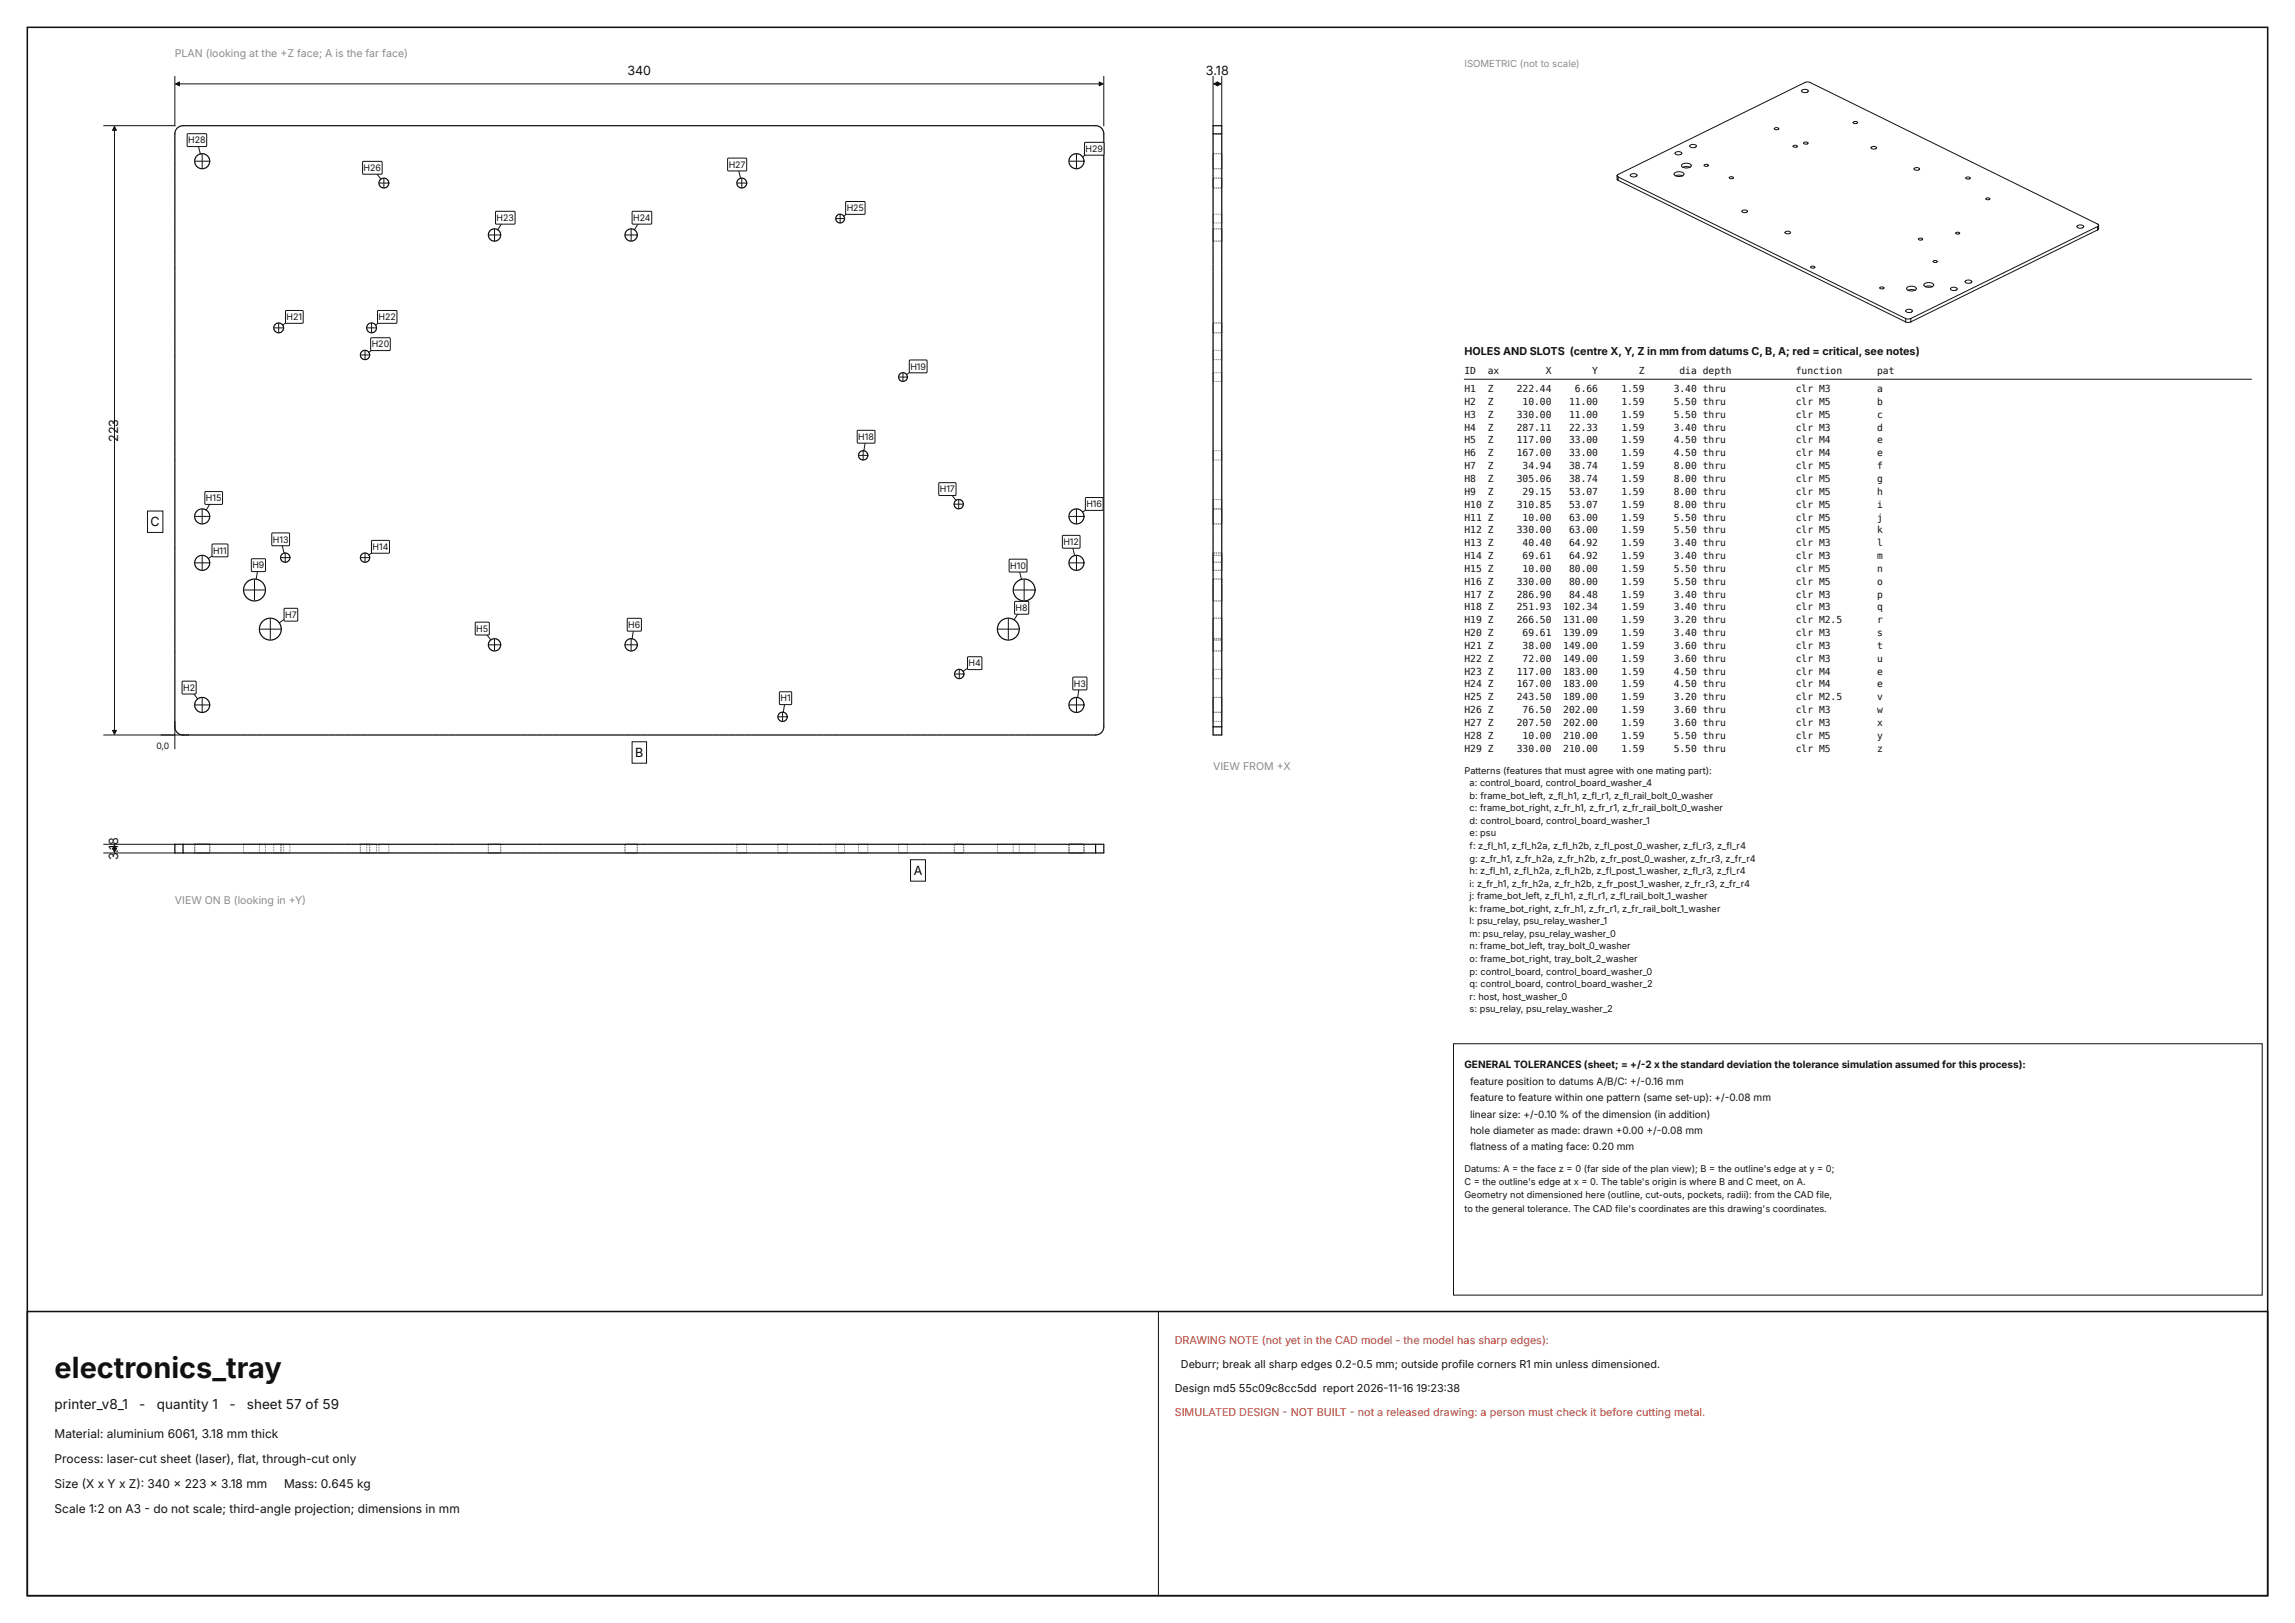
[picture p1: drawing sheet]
<svg xmlns="http://www.w3.org/2000/svg" width="420mm" height="297mm" viewBox="0 0 420 297" stroke-linecap="round" stroke-linejoin="round" font-family="sans-serif">
<defs><g id="words">
<text font-size="5.3" fill="#111" x="10" y="252.1">electronics_tray</text>
<g font-size="2.5" fill="#111">
<text x="10" y="257.9">printer_v8_1</text>
<text x="25.5" y="257.9">-</text>
<text x="28.7" y="257.9">quantity 1</text>
<text x="42" y="257.9">-</text>
<text x="45.2" y="257.9">sheet 57 of 59</text>
</g>
<g font-size="2.3" fill="#111">
<text x="114.8" y="13.8">340</text>
<text x="220.7" y="13.8">3.18</text>
<text x="21.6" y="80.9" transform="rotate(-90 21.6 80.9)">223</text>
<text x="21.6" y="157.4" transform="rotate(-90 21.6 157.4)">3.18</text>
</g>
<g font-size="2.3">
<text x="27.6" y="96.3">C</text>
<text x="116.3" y="138.5">B</text>
<text x="167.2" y="160.1">A</text>
</g>
<g font-size="2.2" fill="#111">
<text x="10" y="263.1">Material: aluminium 6061, 3.18 mm thick</text>
<text x="10" y="267.7">Process: laser-cut sheet (laser), flat, through-cut only</text>
<text x="10" y="272.3">Size (X x Y x Z): 340 x 223 x 3.18 mm</text>
<text x="52" y="272.3">Mass: 0.645 kg</text>
<text x="10" y="276.9">Scale 1:2 on A3 - do not scale; third-angle projection; dimensions in mm</text>
</g>
<g font-size="2" fill="#111">
<text x="268" y="65">HOLES AND SLOTS (centre X, Y, Z in mm from datums C, B, A; red = critical, see notes)</text>
<text x="216.1" y="250.3">Deburr; break all sharp edges 0.2-0.5 mm; outside profile corners R1 min unless dimensioned.</text>
<text x="215" y="254.7">Design md5 55c09c8cc5dd report 2026-11-16 19:23:38</text>
</g>
<g font-size="2" fill="#c0392b">
<text x="215" y="245.9">DRAWING NOTE (not yet in the CAD model - the model has sharp edges):</text>
<text x="215" y="259.1">SIMULATED DESIGN - NOT BUILT - not a released drawing: a person must check it before cutting metal.</text>
</g>
<g font-size="1.9" fill="#8a8a8a">
<text x="32" y="10.5">PLAN (looking at the +Z face; A is the far face)</text>
<text x="222" y="140.9">VIEW FROM +X</text>
<text x="32" y="165.5">VIEW ON B (looking in +Y)</text>
</g>
<text font-size="1.8" fill="#8a8a8a" x="268" y="12.2">ISOMETRIC (not to scale)</text>
<g font-size="1.8" fill="#111">
<text x="268" y="68.4">ID</text>
<text x="268" y="71.7">H1</text>
<text x="272.3" y="68.4">ax</text>
<text x="272.3" y="71.7">Z</text>
<text x="277.6" y="71.7">222.44</text>
<text x="282.9" y="68.4">X</text>
<text x="288.2" y="71.7">6.66</text>
<text x="291.4" y="68.4">Y</text>
<text x="296.7" y="71.7">1.59</text>
<text x="299.9" y="68.4">Z</text>
<text x="306.3" y="71.7">3.40 thru</text>
<text x="307.4" y="68.4">dia depth</text>
<text x="328.6" y="68.4">function</text>
<text x="328.6" y="71.7">clr M3</text>
<text x="343.5" y="68.4">pat</text>
<text x="343.5" y="71.7">a</text>
<text x="268" y="74.1">H2</text>
<text x="268" y="76.5">H3</text>
<text x="272.3" y="74.1">Z</text>
<text x="272.3" y="76.5">Z</text>
<text x="277.6" y="76.5">330.00</text>
<text x="278.6" y="74.1">10.00</text>
<text x="287.1" y="74.1">11.00</text>
<text x="287.1" y="76.5">11.00</text>
<text x="296.7" y="74.1">1.59</text>
<text x="296.7" y="76.5">1.59</text>
<text x="306.3" y="74.1">5.50 thru</text>
<text x="306.3" y="76.5">5.50 thru</text>
<text x="328.6" y="74.1">clr M5</text>
<text x="328.6" y="76.5">clr M5</text>
<text x="343.5" y="74.1">b</text>
<text x="343.5" y="76.5">c</text>
<text x="268" y="78.8">H4</text>
<text x="268" y="81.1">H5</text>
<text x="268" y="83.5">H6</text>
<text x="272.3" y="78.8">Z</text>
<text x="272.3" y="81.1">Z</text>
<text x="272.3" y="83.5">Z</text>
<text x="277.6" y="78.8">287.11</text>
<text x="277.6" y="81.1">117.00</text>
<text x="277.6" y="83.5">167.00</text>
<text x="287.1" y="78.8">22.33</text>
<text x="287.1" y="81.1">33.00</text>
<text x="287.1" y="83.5">33.00</text>
<text x="296.7" y="78.8">1.59</text>
<text x="296.7" y="81.1">1.59</text>
<text x="296.7" y="83.5">1.59</text>
<text x="306.3" y="78.8">3.40 thru</text>
<text x="306.3" y="81.1">4.50 thru</text>
<text x="306.3" y="83.5">4.50 thru</text>
<text x="328.6" y="78.8">clr M3</text>
<text x="328.6" y="81.1">clr M4</text>
<text x="328.6" y="83.5">clr M4</text>
<text x="343.5" y="78.8">d</text>
<text x="343.5" y="81.1">e</text>
<text x="343.5" y="83.5">e</text>
<text x="268" y="85.8">H7</text>
<text x="268" y="88.2">H8</text>
<text x="272.3" y="85.8">Z</text>
<text x="272.3" y="88.2">Z</text>
<text x="277.6" y="88.2">305.06</text>
<text x="278.6" y="85.8">34.94</text>
<text x="287.1" y="85.8">38.74</text>
<text x="287.1" y="88.2">38.74</text>
<text x="296.7" y="85.8">1.59</text>
<text x="296.7" y="88.2">1.59</text>
<text x="306.3" y="85.8">8.00 thru</text>
<text x="306.3" y="88.2">8.00 thru</text>
<text x="328.6" y="85.8">clr M5</text>
<text x="328.6" y="88.2">clr M5</text>
<text x="343.5" y="85.8">f</text>
<text x="343.5" y="88.2">g</text>
<text x="268" y="90.6">H9</text>
<text x="268" y="92.9">H10 Z</text>
<text x="268" y="95.2">H11 Z</text>
<text x="272.3" y="90.6">Z</text>
<text x="277.6" y="92.9">310.85</text>
<text x="278.6" y="90.6">29.15</text>
<text x="278.6" y="95.2">10.00</text>
<text x="287.1" y="90.6">53.07</text>
<text x="287.1" y="92.9">53.07</text>
<text x="287.1" y="95.2">63.00</text>
<text x="296.7" y="90.6">1.59</text>
<text x="296.7" y="92.9">1.59</text>
<text x="296.7" y="95.2">1.59</text>
<text x="306.3" y="90.6">8.00 thru</text>
<text x="306.3" y="92.9">8.00 thru</text>
<text x="306.3" y="95.2">5.50 thru</text>
<text x="328.6" y="90.6">clr M5</text>
<text x="328.6" y="92.9">clr M5</text>
<text x="328.6" y="95.2">clr M5</text>
<text x="343.5" y="90.6">h</text>
<text x="343.5" y="92.9">i</text>
<text x="343.5" y="95.2">j</text>
<text x="268" y="97.6">H12 Z</text>
<text x="268" y="99.9">H13 Z</text>
<text x="277.6" y="97.6">330.00</text>
<text x="278.6" y="99.9">40.40</text>
<text x="287.1" y="97.6">63.00</text>
<text x="287.1" y="99.9">64.92</text>
<text x="296.7" y="97.6">1.59</text>
<text x="296.7" y="99.9">1.59</text>
<text x="306.3" y="97.6">5.50 thru</text>
<text x="306.3" y="99.9">3.40 thru</text>
<text x="328.6" y="97.6">clr M5</text>
<text x="328.6" y="99.9">clr M3</text>
<text x="343.5" y="97.6">k</text>
<text x="343.5" y="99.9">l</text>
<text x="268" y="102.3">H14 Z</text>
<text x="268" y="104.7">H15 Z</text>
<text x="268" y="107">H16 Z</text>
<text x="277.6" y="107">330.00</text>
<text x="278.6" y="102.3">69.61</text>
<text x="278.6" y="104.7">10.00</text>
<text x="287.1" y="102.3">64.92</text>
<text x="287.1" y="104.7">80.00</text>
<text x="287.1" y="107">80.00</text>
<text x="296.7" y="102.3">1.59</text>
<text x="296.7" y="104.7">1.59</text>
<text x="296.7" y="107">1.59</text>
<text x="306.3" y="102.3">3.40 thru</text>
<text x="306.3" y="104.7">5.50 thru</text>
<text x="306.3" y="107">5.50 thru</text>
<text x="328.6" y="102.3">clr M3</text>
<text x="328.6" y="104.7">clr M5</text>
<text x="328.6" y="107">clr M5</text>
<text x="343.5" y="102.3">m</text>
<text x="343.5" y="104.7">n</text>
<text x="343.5" y="107">o</text>
<text x="268" y="109.4">H17 Z</text>
<text x="268" y="111.7">H18 Z</text>
<text x="277.6" y="109.4">286.90</text>
<text x="277.6" y="111.7">251.93</text>
<text x="286.1" y="111.7">102.34</text>
<text x="287.1" y="109.4">84.48</text>
<text x="296.7" y="109.4">1.59</text>
<text x="296.7" y="111.7">1.59</text>
<text x="306.3" y="109.4">3.40 thru</text>
<text x="306.3" y="111.7">3.40 thru</text>
<text x="328.6" y="109.4">clr M3</text>
<text x="328.6" y="111.7">clr M3</text>
<text x="343.5" y="109.4">p</text>
<text x="343.5" y="111.7">q</text>
<text x="268" y="114">H19 Z</text>
<text x="268" y="116.4">H20 Z</text>
<text x="268" y="118.7">H21 Z</text>
<text x="277.6" y="114">266.50</text>
<text x="278.6" y="116.4">69.61</text>
<text x="278.6" y="118.7">38.00</text>
<text x="286.1" y="114">131.00</text>
<text x="286.1" y="116.4">139.09</text>
<text x="286.1" y="118.7">149.00</text>
<text x="296.7" y="114">1.59</text>
<text x="296.7" y="116.4">1.59</text>
<text x="296.7" y="118.7">1.59</text>
<text x="306.3" y="114">3.20 thru</text>
<text x="306.3" y="116.4">3.40 thru</text>
<text x="306.3" y="118.7">3.60 thru</text>
<text x="328.6" y="114">clr M2.5</text>
<text x="328.6" y="116.4">clr M3</text>
<text x="328.6" y="118.7">clr M3</text>
<text x="343.5" y="114">r</text>
<text x="343.5" y="116.4">s</text>
<text x="343.5" y="118.7">t</text>
<text x="268" y="121.1">H22 Z</text>
<text x="268" y="123.5">H23 Z</text>
<text x="268" y="125.8">H24 Z</text>
<text x="277.6" y="123.5">117.00</text>
<text x="277.6" y="125.8">167.00</text>
<text x="278.6" y="121.1">72.00</text>
<text x="286.1" y="121.1">149.00</text>
<text x="286.1" y="123.5">183.00</text>
<text x="286.1" y="125.8">183.00</text>
<text x="296.7" y="121.1">1.59</text>
<text x="296.7" y="123.5">1.59</text>
<text x="296.7" y="125.8">1.59</text>
<text x="306.3" y="121.1">3.60 thru</text>
<text x="306.3" y="123.5">4.50 thru</text>
<text x="306.3" y="125.8">4.50 thru</text>
<text x="328.6" y="121.1">clr M3</text>
<text x="328.6" y="123.5">clr M4</text>
<text x="328.6" y="125.8">clr M4</text>
<text x="343.5" y="121.1">u</text>
<text x="343.5" y="123.5">e</text>
<text x="343.5" y="125.8">e</text>
<text x="268" y="128.2">H25 Z</text>
<text x="268" y="130.5">H26 Z</text>
<text x="277.6" y="128.2">243.50</text>
<text x="278.6" y="130.5">76.50</text>
<text x="286.1" y="128.2">189.00</text>
<text x="286.1" y="130.5">202.00</text>
<text x="296.7" y="128.2">1.59</text>
<text x="296.7" y="130.5">1.59</text>
<text x="306.3" y="128.2">3.20 thru</text>
<text x="306.3" y="130.5">3.60 thru</text>
<text x="328.6" y="128.2">clr M2.5</text>
<text x="328.6" y="130.5">clr M3</text>
<text x="343.5" y="128.2">v</text>
<text x="343.5" y="130.5">w</text>
<text x="268" y="132.8">H27 Z</text>
<text x="268" y="135.2">H28 Z</text>
<text x="268" y="137.6">H29 Z</text>
<text x="277.6" y="132.8">207.50</text>
<text x="277.6" y="137.6">330.00</text>
<text x="278.6" y="135.2">10.00</text>
<text x="286.1" y="132.8">202.00</text>
<text x="286.1" y="135.2">210.00</text>
<text x="286.1" y="137.6">210.00</text>
<text x="296.7" y="132.8">1.59</text>
<text x="296.7" y="135.2">1.59</text>
<text x="296.7" y="137.6">1.59</text>
<text x="306.3" y="132.8">3.60 thru</text>
<text x="306.3" y="135.2">5.50 thru</text>
<text x="306.3" y="137.6">5.50 thru</text>
<text x="328.6" y="132.8">clr M3</text>
<text x="328.6" y="135.2">clr M5</text>
<text x="328.6" y="137.6">clr M5</text>
<text x="343.5" y="132.8">x</text>
<text x="343.5" y="135.2">y</text>
<text x="343.5" y="137.6">z</text>
<text x="268" y="195.5">GENERAL TOLERANCES (sheet; = +/-2 x the standard deviation the tolerance simulation assumed for this process):</text>
<text x="269" y="198.5">feature position to datums A/B/C: +/-0.16 mm</text>
<text x="269" y="201.5">feature to feature within one pattern (same set-up): +/-0.08 mm</text>
<text x="269" y="204.5">linear size: +/-0.10 % of the dimension (in addition)</text>
<text x="269" y="207.5">hole diameter as made: drawn +0.00 +/-0.08 mm</text>
<text x="269" y="210.5">flatness of a mating face: 0.20 mm</text>
</g>
<g font-size="1.7" fill="#111">
<text x="268" y="141.6">Patterns (features that must agree with one mating part):</text>
<text x="268.9" y="143.9">a: control_board, control_board_washer_4</text>
<text x="268.9" y="146.2">b: frame_bot_left, z_fl_h1, z_fl_r1, z_fl_rail_bolt_0_washer</text>
<text x="268.9" y="148.5">c: frame_bot_right, z_fr_h1, z_fr_r1, z_fr_rail_bolt_0_washer</text>
<text x="268.9" y="150.8">d: control_board, control_board_washer_1</text>
<text x="268.9" y="153.1">e: psu</text>
<text x="268.9" y="155.4">f: z_fl_h1, z_fl_h2a, z_fl_h2b, z_fl_post_0_washer, z_fl_r3, z_fl_r4</text>
<text x="268.9" y="157.7">g: z_fr_h1, z_fr_h2a, z_fr_h2b, z_fr_post_0_washer, z_fr_r3, z_fr_r4</text>
<text x="268.9" y="160">h: z_fl_h1, z_fl_h2a, z_fl_h2b, z_fl_post_1_washer, z_fl_r3, z_fl_r4</text>
<text x="268.9" y="162.3">i: z_fr_h1, z_fr_h2a, z_fr_h2b, z_fr_post_1_washer, z_fr_r3, z_fr_r4</text>
<text x="268.9" y="164.6">j: frame_bot_left, z_fl_h1, z_fl_r1, z_fl_rail_bolt_1_washer</text>
<text x="268.9" y="166.9">k: frame_bot_right, z_fr_h1, z_fr_r1, z_fr_rail_bolt_1_washer</text>
<text x="268.9" y="169.2">l: psu_relay, psu_relay_washer_1</text>
<text x="268.9" y="171.4">m: psu_relay, psu_relay_washer_0</text>
<text x="268.9" y="173.7">n: frame_bot_left, tray_bolt_0_washer</text>
<text x="268.9" y="176">o: frame_bot_right, tray_bolt_2_washer</text>
<text x="268.9" y="178.3">p: control_board, control_board_washer_0</text>
<text x="268.9" y="180.6">q: control_board, control_board_washer_2</text>
<text x="268.9" y="182.9">r: host, host_washer_0</text>
<text x="268.9" y="185.2">s: psu_relay, psu_relay_washer_2</text>
<text x="268" y="214.5">Datums: A = the face z = 0 (far side of the plan view); B = the outline's edge at y = 0;</text>
<text x="268" y="216.9">C = the outline's edge at x = 0. The table's origin is where B and C meet, on A.</text>
<text x="268" y="219.3">Geometry not dimensioned here (outline, cut-outs, pockets, radii): from the CAD file,</text>
<text x="268" y="221.7">to the general tolerance. The CAD file's coordinates are this drawing's coordinates.</text>
</g>
<g font-size="1.6" fill="#111">
<text x="34.4" y="26.2">H28</text>
<text x="198.7" y="27.8">H29</text>
<text x="66.5" y="31.3">H26</text>
<text x="133.4" y="30.7">H27</text>
<text x="90.9" y="40.4">H23</text>
<text x="115.9" y="40.4">H24</text>
<text x="154.9" y="38.6">H25</text>
<text x="52.4" y="58.6">H21</text>
<text x="69.3" y="58.6">H22</text>
<text x="68" y="63.6">H20</text>
<text x="166.6" y="67.6">H19</text>
<text x="157.1" y="80.5">H18</text>
<text x="37.7" y="91.7">H15</text>
<text x="172" y="90.1">H17</text>
<text x="198.8" y="92.8">H16</text>
<text x="39" y="101.3">H11</text>
<text x="49.9" y="99.3">H13</text>
<text x="68.2" y="100.7">H14</text>
<text x="194.6" y="99.7">H12</text>
<text x="46.2" y="104">H9</text>
<text x="184.9" y="104.1">H10</text>
<text x="52.2" y="113.1">H7</text>
<text x="185.9" y="111.8">H8</text>
<text x="87.2" y="115.6">H5</text>
<text x="115" y="114.9">H6</text>
<text x="177.3" y="121.9">H4</text>
<text x="196.5" y="125.7">H3</text>
<text x="33.5" y="126.4">H2</text>
<text x="142.8" y="128.4">H1</text>
<text x="28.6" y="137">0,0</text>
</g>
</g></defs>
<path d="M5 5h410v287h-410zM5 240h410v52h-410z" fill="none" stroke="#111" stroke-width=".28"/>
<g fill="none" stroke="#111" stroke-width=".18">
<path d="M32 14v9h-13M32.1 15.4h169.8M202 14v9M222 14v9M222.1 15.4h1.3M223.6 14v9M329.8 16.5l.7-.1 .3 .1 .1 .2-.2 .2h-.5l-.4-.1zM20.9 23.1v111.3M35.8 29.5h2.4M36.3 26.5l.4 1.7M37 28.3v2.4M68.7 31.4l1 1.4"/>
<path d="M69.4 33.5h1.7M70.3 32.7v1.6M134.9 33.5h1.7M135.1 31l.4 1.6M135.8 32.7v1.6M153 40h1.5M153.8 39.3v1.4M155.8 38.6l-1.4 .9M195.8 29.5h2.4M197 28.3v2.4M199.5 27.7l-1.4 1M295.9 32.2l.2-.3 34.2-16.8 .6-.1 53 26 .2 .2"/>
<path d="M295.9 32.2l.2 .2M295.9 32.2v.6l.2 .2M296.1 32.4l52.6 25.9M296.1 33l52.6 25.9M296.1 32.4v.6M298.4 32l.7-.2 .4 .1 .1 .2-.3 .2-.5 .1-.4-.2zM306.5 31.7l.4-.2 .6-.1 .5 .2 .2 .3-.4 .3-.7 .1-.6-.2zM306.6 27.9l.7-.1 .4 .1 .1 .2-.3 .2h-.5l-.4-.1zM306.6 32.2l.7-.2 .6 .2M307.8 30.1l.4-.2h.6l.5 .1 .2 .3-.4 .4h-.7l-.6-.2zM308 30.6l.6-.1 .7 .1M309.3 26.6l.7-.2 .3 .1 .2 .2-.3 .3h-.5l-.4-.1z"/>
<path d="M311.9 30.2l.5-.1 .2 .2-.4 .1-.3-.1zM316.5 32.4l.4-.1 .3 .2-.4 .2-.3-.1zM318.8 38.6l.6-.2 .4 .3-.2 .2h-.4l-.4-.1zM324.8 23.5l.4-.1 .3 .2-.5 .1-.2-.1zM328.2 26.7l.4-.1 .3 .2-.5 .1-.2-.1zM330.1 26.1l.5-.1 .3 .2-.5 .2-.3-.1zM339.2 22.3l.4-.1 .3 .2-.5 .2-.2-.1zM342.5 26.9l.5-.1 .4 .3-.2 .1-.4 .1-.3-.2zM350.3 30.8l.6-.1 .4 .2-.2 .2-.4 .1-.4-.2zM359.8 32.5l.5-.1 .3 .2-.5 .2-.3-.1zM363.5 36.3l.4-.1 .2 .2-.4 .2-.2-.1zM50.2 60h1.6"/>
<path d="M51 59.2v1.6M53.1 58.5l-1.4 1M67.2 60h1.6M68 59.2v1.6M70.1 58.5l-1.4 1M89.5 43h2M90.5 42v2M92 40.6l-.9 1.4M114.5 43h2M115.5 42v2M117 40.6l-.9 1.4M326.7 42.4l.6-.1 .4 .3-.2 .1-.5 .1-.3-.1z"/>
<path d="M331.4 48.8l.4-.1 .3 .2-.4 .2-.3-.1zM344.1 52.6l.4-.1 .3 .2-.5 .2-.2-.1zM348.7 58.3l.5 .1 .5-.1M348.7 58.9l.5 .1 .5-.1M348.7 58.3v.6M348.8 56.8l.7-.2 .4 .1 .1 .2-.3 .2-.5 .1-.4-.2zM349 52.6l.4-.2h.6l.5 .1 .2 .3-.4 .4h-.7l-.6-.2zM349.2 53.1l.6-.1 .6 .1M349.7 58.3v.6M351.1 43.7l.5-.1 .2 .2-.4 .1-.3-.1zM352.2 52l.4-.3h.6l.5 .2 .2 .3-.4 .3-.7 .1-.6-.3zM352.3 52.5l.7-.2 .6 .2"/>
<path d="M353.8 47.8l.5-.1 .2 .2-.4 .1-.3-.1zM357 52.7l.7-.1 .4 .1 .1 .2-.3 .2-.5 .1-.4-.2zM357.9 42.6l.5-.1 .2 .2-.4 .1-.3-.1zM359.7 51.4l.7-.1 .3 .1 .1 .2-.2 .2h-.5l-.4-.1zM380.2 41.3l.7-.1 .3 .1 .1 .2-.2 .2-.5 .1-.4-.2zM383.9 41.5l-34.2 16.8M383.9 42.1l-34.2 16.8M383.9 41.5v.6M384.1 41.2l-.2 .3M384.1 41.2v.7l-.2 .2M66 65h1.6M66.8 64.2v1.5"/>
<path d="M68.9 63.5l-1.4 1M164.5 69h1.5M165.3 68.3v1.4M167.3 67.6l-1.4 .9M268 69.4h144M35.8 94.5h2.4M37 93.3v2.4M38.6 91.9l-.9 1.4M51.6 99.6l.4 1.6M157.2 83.3h1.5M158 82.6v1.5M158.4 80.8l-.3 1.7"/>
<path d="M173.9 90.2l1 1.4M174.7 92.3h1.5M175.5 91.5v1.5M195.8 94.5h2.4M197 93.3v2.4M199.5 92.7l-1.4 1M35.8 103h2.4M37 101.8v2.4M39.5 101.2l-1.4 1M44.8 108h3.6M46.6 106.2v3.6M47.2 104.3l-.3 1.7"/>
<path d="M47.7 115.1h3.6M49.5 113.3v3.6M51.4 102h1.6M52.2 101.3v1.5M52.5 113l-1.4 1M66 102h1.6M66.8 101.3v1.5M68.9 100.6l-1.4 1M88.8 115.7l1 1.4M89.5 118h2M90.5 117v2M114.5 118h2"/>
<path d="M115.5 117v2M115.9 115.2l-.2 1.7M182.7 115.1h3.6M184.5 113.3v3.6M185.6 108h3.6M186.5 112l-.9 1.4M186.5 104.4l.4 1.6M187.4 106.2v3.6M195.8 103h2.4M196.3 100l.4 1.7M197 101.8v2.4M19 134.5h15.5"/>
<path d="M32 132v5M35.1 126.5l1.1 1.4M35.8 129h2.4M37 127.8v2.4M142.5 131.2h1.5M143.2 130.4v1.5M143.6 128.7l-.2 1.6M174.8 123.3h1.5M175.6 122.6v1.5M177.6 121.9l-1.4 .9M195.8 129h2.4M197 127.8v2.4"/>
<path d="M197.5 126l-.3 1.6M19 156.1h13M19 154.5h13M20.9 154.6v1.3M266 191h148v46h-148zM212 240v52"/>
</g>
<g fill="none" stroke="#8a8a8a" stroke-width=".18" stroke-dasharray=".3 .2" stroke-linecap="butt">
<path d="M32 24.5l.1-.6 .3-.5 .5-.3 .6-.1M33.5 23h167M38.4 29.5a1.37 1.37 0 0 0-2.1-1.2 1.37 1.37 0 0 0-.1 2.3 1.37 1.37 0 0 0 2.2-1v-.1M71.2 33.5a.9 .9 0 0 0-1.4-.8 .9 .9 0 0 0 0 1.6 .9 .9 0 0 0 1.3-.7l.1-.1M136.7 33.5a.9 .9 0 0 0-1.4-.8 .9 .9 0 0 0 0 1.6 .9 .9 0 0 0 1.3-.7l.1-.1M154.5 40a.8 .8 0 0 0-1.1-.7 .8 .8 0 0 0-.1 1.4 .8 .8 0 0 0 1.2-.6v-.1M198.4 29.5a1.37 1.37 0 0 0-2.1-1.2 1.37 1.37 0 0 0-.1 2.3 1.37 1.37 0 0 0 2.2-1v-.1M200.5 23l.6 .1 .5 .3 .3 .5 .1 .6M222 24.5v-1.5M222 29.5v-1.4M222 28.1v2.8M222 30.9v-1.4"/>
<path d="M222 33.5v-.9M222 32.6v1.8M222 34.4v-.9M222 40v-.8M222 39.2v1.6M223.6 24.5v-1.5M223.6 23h-1.6M223.6 29.5v-1.4M223.6 28.1v2.8M223.6 30.9v-1.4M223.6 33.5v-.9M223.6 32.6v1.8"/>
<path d="M223.6 34.4v-.9M223.6 40v-.8M223.6 39.2v1.6M223.6 28.1h-1.6M223.6 30.9h-1.6M223.6 32.6h-1.6M223.6 34.4h-1.6M223.6 39.2h-1.6M223.6 24.5h-1.6M51.9 60a.9 .9 0 0 0-1.3-.8 .9 .9 0 0 0-.1 1.6 .9 .9 0 0 0 1.4-.7v-.1M68.9 60a.9 .9 0 0 0-1.3-.8 .9 .9 0 0 0-.1 1.6 .9 .9 0 0 0 1.4-.7v-.1M91.6 43a1.13 1.13 0 0 0-1.6-1 1.13 1.13 0 0 0-.1 1.9 1.13 1.13 0 0 0 1.7-.8v-.1"/>
<path d="M116.6 43a1.13 1.13 0 0 0-1.6-1 1.13 1.13 0 0 0-.1 1.9 1.13 1.13 0 0 0 1.7-.8v-.1M222 60v-.9M222 59.1v1.8M222 43v-1.1M222 41.9v2.2M222 44.1v-1.1M222 40.8v-.8M223.6 60v-.9M223.6 59.1v1.8M223.6 43v-1.1M223.6 41.9v2.2M223.6 44.1v-1.1"/>
<path d="M223.6 40.8v-.8M223.6 59.1h-1.6M223.6 41.9h-1.6M223.6 44.1h-1.6M223.6 40.8h-1.6M67.7 65a.85 .85 0 0 0-1.3-.8 .85 .85 0 0 0-.1 1.5 .85 .85 0 0 0 1.3-.7h.1M166 69a.8 .8 0 0 0-1.1-.7 .8 .8 0 0 0-.1 1.4 .8 .8 0 0 0 1.2-.6v-.1M222 60.9v-.9M222 65v-.9M222 64.1v1.7M222 65.8v-.8M222 69v-.8"/>
<path d="M222 68.2v1.6M222 69.8v-.8M223.6 60.9v-.9M223.6 65v-.9M223.6 64.1v1.7M223.6 65.8v-.8M223.6 69v-.8M223.6 68.2v1.6M223.6 69.8v-.8M223.6 60.9h-1.6M223.6 64.1h-1.6M223.6 65.8h-1.6"/>
<path d="M223.6 68.2h-1.6M223.6 69.8h-1.6M38.4 94.5a1.38 1.38 0 0 0-2.1-1.2 1.38 1.38 0 0 0-.1 2.3 1.38 1.38 0 0 0 2.2-1v-.1M158.8 83.3a.85 .85 0 0 0-1.2-.7 .85 .85 0 0 0-.1 1.4 .85 .85 0 0 0 1.3-.6v-.1M176.3 92.3a.85 .85 0 0 0-1.3-.8 .85 .85 0 0 0 0 1.5 .85 .85 0 0 0 1.3-.7M198.4 94.5a1.37 1.37 0 0 0-2.1-1.2 1.37 1.37 0 0 0-.1 2.3 1.37 1.37 0 0 0 2.2-1v-.1M222 94.5v-1.4M222 93.1v2.8M222 95.9v-1.4M222 92.3v-.9M222 91.4v1.7M222 93.1v-.8"/>
<path d="M222 83.3v-.8M222 82.5v1.7M222 84.2v-.9M223.6 94.5v-1.4M223.6 93.1v2.8M223.6 95.9v-1.4M223.6 92.3v-.9M223.6 91.4v1.7M223.6 93.1v-.8M223.6 83.3v-.8M223.6 82.5v1.7M223.6 84.2v-.9"/>
<path d="M223.6 93.1h-1.6M223.6 95.9h-1.6M223.6 91.4h-1.6M223.6 82.5h-1.6M223.6 84.2h-1.6M38.4 103a1.38 1.38 0 0 0-2.1-1.2 1.38 1.38 0 0 0-.1 2.3 1.38 1.38 0 0 0 2.2-1v-.1M48.6 108a2 2 0 0 0-3-1.8 2 2 0 0 0-.1 3.4 2 2 0 0 0 3.1-1.5v-.1M51.5 115.1a2 2 0 0 0-3-1.7 2 2 0 0 0-.1 3.4 2 2 0 0 0 3.1-1.5v-.2M53 102a.85 .85 0 0 0-1.2-.7 .85 .85 0 0 0-.1 1.5 .85 .85 0 0 0 1.3-.7v-.1M67.7 102a.85 .85 0 0 0-1.3-.7 .85 .85 0 0 0-.1 1.5 .85 .85 0 0 0 1.3-.7l.1-.1M91.6 118a1.13 1.13 0 0 0-1.6-1 1.13 1.13 0 0 0-.1 1.9 1.13 1.13 0 0 0 1.7-.8v-.1M116.6 118a1.13 1.13 0 0 0-1.6-1 1.13 1.13 0 0 0-.1 1.9 1.13 1.13 0 0 0 1.7-.8v-.1"/>
<path d="M186.5 115.1a2 2 0 0 0-2.9-1.7 2 2 0 0 0-.2 3.4 2 2 0 0 0 3.1-1.5v-.2M189.4 108a2 2 0 0 0-2.9-1.8 2 2 0 0 0-.2 3.4 2 2 0 0 0 3.1-1.5v-.1M198.4 103a1.37 1.37 0 0 0-2.1-1.2 1.37 1.37 0 0 0-.1 2.3 1.37 1.37 0 0 0 2.2-1v-.1M222 115.1v-2M222 113.1v4M222 117.1v-2M222 108v-2M222 106v4M222 110v-2M222 118v-1.1M222 116.9v2.2M222 119.1v-1.1"/>
<path d="M222 103v-1.4M222 101.6v2.8M222 104.4v-1.4M222 102v-.8M222 101.2v1.7M222 102.9v-.9M223.6 115.1v-2M223.6 113.1v4M223.6 117.1v-2M223.6 108v-2M223.6 106v4M223.6 110v-2"/>
<path d="M223.6 118v-1.1M223.6 116.9v2.2M223.6 119.1v-1.1M223.6 103v-1.4M223.6 101.6v2.8M223.6 104.4v-1.4M223.6 102v-.8M223.6 101.2v1.7M223.6 102.9v-.9M223.6 113.1h-1.6M223.6 117.1h-1.6M223.6 106h-1.6"/>
<path d="M223.6 110h-1.6M223.6 116.9h-1.6M223.6 119.1h-1.6M223.6 101.6h-1.6M223.6 104.4h-1.6M223.6 101.2h-1.6M223.6 102.9h-1.6M32 133v-108.5M32 133l.1 .6 .3 .5 .5 .3 .6 .1M33.5 134.5h167M38.4 129a1.37 1.37 0 0 0-2.1-1.2 1.37 1.37 0 0 0-.1 2.3 1.37 1.37 0 0 0 2.2-1v-.1M144.1 131.2a.85 .85 0 0 0-1.3-.8 .85 .85 0 0 0 0 1.5 .85 .85 0 0 0 1.3-.7"/>
<path d="M176.4 123.3a.85 .85 0 0 0-1.3-.7 .85 .85 0 0 0 0 1.4 .85 .85 0 0 0 1.3-.6v-.1M198.4 129a1.37 1.37 0 0 0-2.1-1.2 1.37 1.37 0 0 0-.1 2.3 1.37 1.37 0 0 0 2.2-1v-.1M200.5 134.5l.6-.1 .5-.3 .3-.5 .1-.6M202 133v-108.5M222 133v-108.5M222 133v1.5M222 129v-1.4M222 127.6v2.8M222 130.4v-1.4M222 131.2v-.9M222 130.3v1.7M222 132v-.8"/>
<path d="M222 123.3v-.8M222 122.5v1.7M222 124.2v-.9M223.6 133v-108.5M223.6 133v1.5M223.6 134.5h-1.6M223.6 129v-1.4M223.6 127.6v2.8M223.6 130.4v-1.4M223.6 131.2v-.9M223.6 130.3v1.7M223.6 132v-.8"/>
<path d="M223.6 123.3v-.8M223.6 122.5v1.7M223.6 124.2v-.9M223.6 127.6h-1.6M223.6 130.4h-1.6M223.6 130.3h-1.6M223.6 132h-1.6M223.6 122.5h-1.6M223.6 124.2h-1.6M223.6 133h-1.6M32 156.1v-1.6M32 154.5h1.5"/>
<path d="M32 156.1h1.5M33.5 154.5h167M33.5 156.1h167M33.5 156.1v-1.6M35.6 154.5h2.8M35.6 156.1h2.8M35.6 156.1v-1.6M38.4 154.5h-2.8M38.4 156.1h-2.8M38.4 156.1v-1.6M44.6 154.5h4M44.6 156.1h4"/>
<path d="M44.6 156.1v-1.6M47.5 154.5h4M47.5 156.1h4M47.5 156.1v-1.6M48.6 154.5h-4M48.6 156.1h-4M48.6 156.1v-1.6M50.1 154.5h1.8M50.1 156.1h1.8M50.1 156.1v-1.6M51.3 154.5h1.7M51.3 156.1h1.7"/>
<path d="M51.3 156.1v-1.6M51.5 154.5h-4M51.5 156.1h-4M51.5 156.1v-1.6M51.9 154.5h-1.8M51.9 156.1h-1.8M51.9 156.1v-1.6M53 154.5h-1.7M53 156.1h-1.7M53 156.1v-1.6M66 154.5h1.7M66 156.1h1.7"/>
<path d="M66 156.1v-1.6M67.1 154.5h1.8M67.1 156.1h1.8M67.1 156.1v-1.6M67.7 154.5h-1.7M67.7 156.1h-1.7M67.7 156.1v-1.6M68.9 154.5h-1.8M68.9 156.1h-1.8M68.9 156.1v-1.6M69.3 154.5h1.9M69.3 156.1h1.9"/>
<path d="M69.3 156.1v-1.6M71.2 154.5h-1.9M71.2 156.1h-1.9M71.2 156.1v-1.6M89.4 154.5h2.2M89.4 156.1h2.2M89.4 156.1v-1.6M91.6 154.5h-2.2M91.6 156.1h-2.2M91.6 156.1v-1.6M114.4 154.5h2.2M114.4 156.1h2.2"/>
<path d="M114.4 156.1v-1.6M116.6 154.5h-2.2M116.6 156.1h-2.2M116.6 156.1v-1.6M134.9 154.5h1.8M134.9 156.1h1.8M134.9 156.1v-1.6M136.7 154.5h-1.8M136.7 156.1h-1.8M136.7 156.1v-1.6M142.4 154.5h1.7M142.4 156.1h1.7"/>
<path d="M142.4 156.1v-1.6M144.1 154.5h-1.7M144.1 156.1h-1.7M144.1 156.1v-1.6M152.9 154.5h1.6M152.9 156.1h1.6M152.9 156.1v-1.6M154.5 154.5h-1.6M154.5 156.1h-1.6M154.5 156.1v-1.6M157.1 154.5h1.7M157.1 156.1h1.7"/>
<path d="M157.1 156.1v-1.6M158.8 154.5h-1.7M158.8 156.1h-1.7M158.8 156.1v-1.6M164.4 154.5h1.6M164.4 156.1h1.6M164.4 156.1v-1.6M166 154.5h-1.6M166 156.1h-1.6M166 156.1v-1.6M174.6 154.5h1.7M174.6 156.1h1.7"/>
<path d="M174.6 156.1v-1.6M174.7 154.5h1.7M174.7 156.1h1.7M174.7 156.1v-1.6M176.3 154.5h-1.7M176.3 156.1h-1.7M176.3 156.1v-1.6M176.4 154.5h-1.7M176.4 156.1h-1.7M176.4 156.1v-1.6M182.5 154.5h4M182.5 156.1h4"/>
<path d="M182.5 156.1v-1.6M185.4 154.5h4M185.4 156.1h4M185.4 156.1v-1.6M186.5 154.5h-4M186.5 156.1h-4M186.5 156.1v-1.6M189.4 154.5h-4M189.4 156.1h-4M189.4 156.1v-1.6M195.6 154.5h2.8M195.6 156.1h2.8"/>
<path d="M195.6 156.1v-1.6M198.4 154.5h-2.8M198.4 156.1h-2.8M198.4 156.1v-1.6M200.5 154.5h1.5M200.5 156.1h1.5M200.5 156.1v-1.6M202 156.1v-1.6"/>
</g>
<g fill="none" stroke="#111" stroke-width=".21">
<path d="M32.4 23.4l.5-.3 .6-.1h167l.8 .2 .5 .6 .2 .7v108.5l-.2 .8-.6 .5-.7 .2h-167l-.8-.2-.5-.6-.2-.7v-108.5l.1-.6zM222 24.5v-1.5h1.6v1.5M222 24.5v108.5M222 24.5h1.6M223.6 24.5v108.5M222 133v1.5h1.6v-1.5M222 133h1.6M33.5 154.5h-1.5v1.6h1.5M33.5 154.5h167M33.5 156.1h167M33.5 154.5v1.6M200.5 154.5h1.5v1.6h-1.5"/>
<path d="M200.5 154.5v1.6"/>
<circle cx="37" cy="29.5" r="1.38"/>
<circle cx="70.2" cy="33.5" r=".9"/>
<circle cx="135.7" cy="33.5" r=".9"/>
<circle cx="197" cy="29.5" r="1.37"/>
<circle cx="90.5" cy="43" r="1.12"/>
<circle cx="115.5" cy="43" r="1.12"/>
<circle cx="153.7" cy="40" r=".8"/>
<circle cx="51" cy="60" r=".9"/>
<circle cx="66.8" cy="65" r=".85"/>
<circle cx="68" cy="60" r=".9"/>
<circle cx="165.2" cy="69" r=".8"/>
<circle cx="37" cy="94.5" r="1.37"/>
<circle cx="158" cy="83.3" r=".85"/>
<circle cx="175.5" cy="92.3" r=".85"/>
<circle cx="197" cy="94.5" r="1.37"/>
<circle cx="37" cy="103" r="1.38"/>
<circle cx="46.6" cy="108" r="2"/>
<circle cx="49.5" cy="115.1" r="2"/>
<circle cx="52.2" cy="102" r=".85"/>
<circle cx="66.8" cy="102" r=".85"/>
<circle cx="90.5" cy="118" r="1.12"/>
<circle cx="115.5" cy="118" r="1.12"/>
<circle cx="184.5" cy="115.1" r="2"/>
<circle cx="187.4" cy="108" r="2"/>
<circle cx="197" cy="103" r="1.37"/>
<circle cx="37" cy="129" r="1.37"/>
<circle cx="143.2" cy="131.2" r=".85"/>
<circle cx="175.6" cy="123.3" r=".85"/>
<circle cx="197" cy="129" r="1.37"/>
</g>
<g fill="#111" stroke="#111" stroke-width=".18">
<path d="M201.2 15l.7 .4-.7 .3z"/>
<path d="M32.1 15.4l.7-.4v.7z"/>
<path d="M20.9 23.1l.4 .7h-.7z"/>
<path d="M20.6 133.7h.7l-.4 .7z"/>
<path d="M20.9 154.6l.4 .7h-.7z"/>
<path d="M20.6 155.2h.7l-.4 .7z"/>
<path d="M222.7 15l.7 .4-.7 .3z"/>
<path d="M222.1 15.4l.7-.4v.7z"/>
</g>
<g fill="#fff" stroke="#111" stroke-width=".18">
<path d="M115.7 135.7h2.6v4h-2.6z"/>
<path d="M27 93.5h2.8v3.9h-2.8z"/>
<path d="M166.6 157.3h2.8v3.9h-2.8z"/>
<path d="M142.7 126.6h2.1v2.3h-2.1z"/>
<path d="M33.4 124.7h2.4v2.3h-2.4z"/>
<path d="M196.4 123.9h2.5v2.3h-2.5z"/>
<path d="M177.1 120.2h2.5v2.3h-2.5z"/>
<path d="M87 113.9h2.5v2.3h-2.5z"/>
<path d="M114.8 113.2h2.5v2.2h-2.5z"/>
<path d="M52 111.4h2.4v2.2h-2.4z"/>
<path d="M185.7 110.1h2.5v2.3h-2.5z"/>
<path d="M46 102.3h2.5v2.2h-2.5z"/>
<path d="M184.7 102.4h3.2v2.2h-3.2z"/>
<path d="M38.8 99.6h2.9v2.2h-2.9z"/>
<path d="M194.5 98h3.1v2.3h-3.1z"/>
<path d="M49.8 97.6h3.1v2.2h-3.1z"/>
<path d="M68 98.9h3.2v2.3h-3.2z"/>
<path d="M37.5 90h3.2v2.3h-3.2z"/>
<path d="M198.7 91.1h3.1v2.2h-3.1z"/>
<path d="M171.8 88.4h3.1v2.2h-3.1z"/>
<path d="M156.9 78.8h3.2v2.2h-3.2z"/>
<path d="M166.5 65.9h3.1v2.3h-3.1z"/>
<path d="M67.9 61.9h3.5v2.2h-3.5z"/>
<path d="M52.3 56.9h3.1v2.2h-3.1z"/>
<path d="M69.1 56.9h3.5v2.2h-3.5z"/>
<path d="M90.7 38.7h3.5v2.3h-3.5z"/>
<path d="M115.7 38.7h3.5v2.3h-3.5z"/>
<path d="M154.8 36.9h3.5v2.3h-3.5z"/>
<path d="M66.4 29.6h3.5v2.2h-3.5z"/>
<path d="M133.2 29h3.4v2.2h-3.4z"/>
<path d="M34.3 24.5h3.5v2.3h-3.5z"/>
<path d="M198.5 26.1h3.5v2.2h-3.5z"/>
</g>
<use href="#words"/>
</svg>
